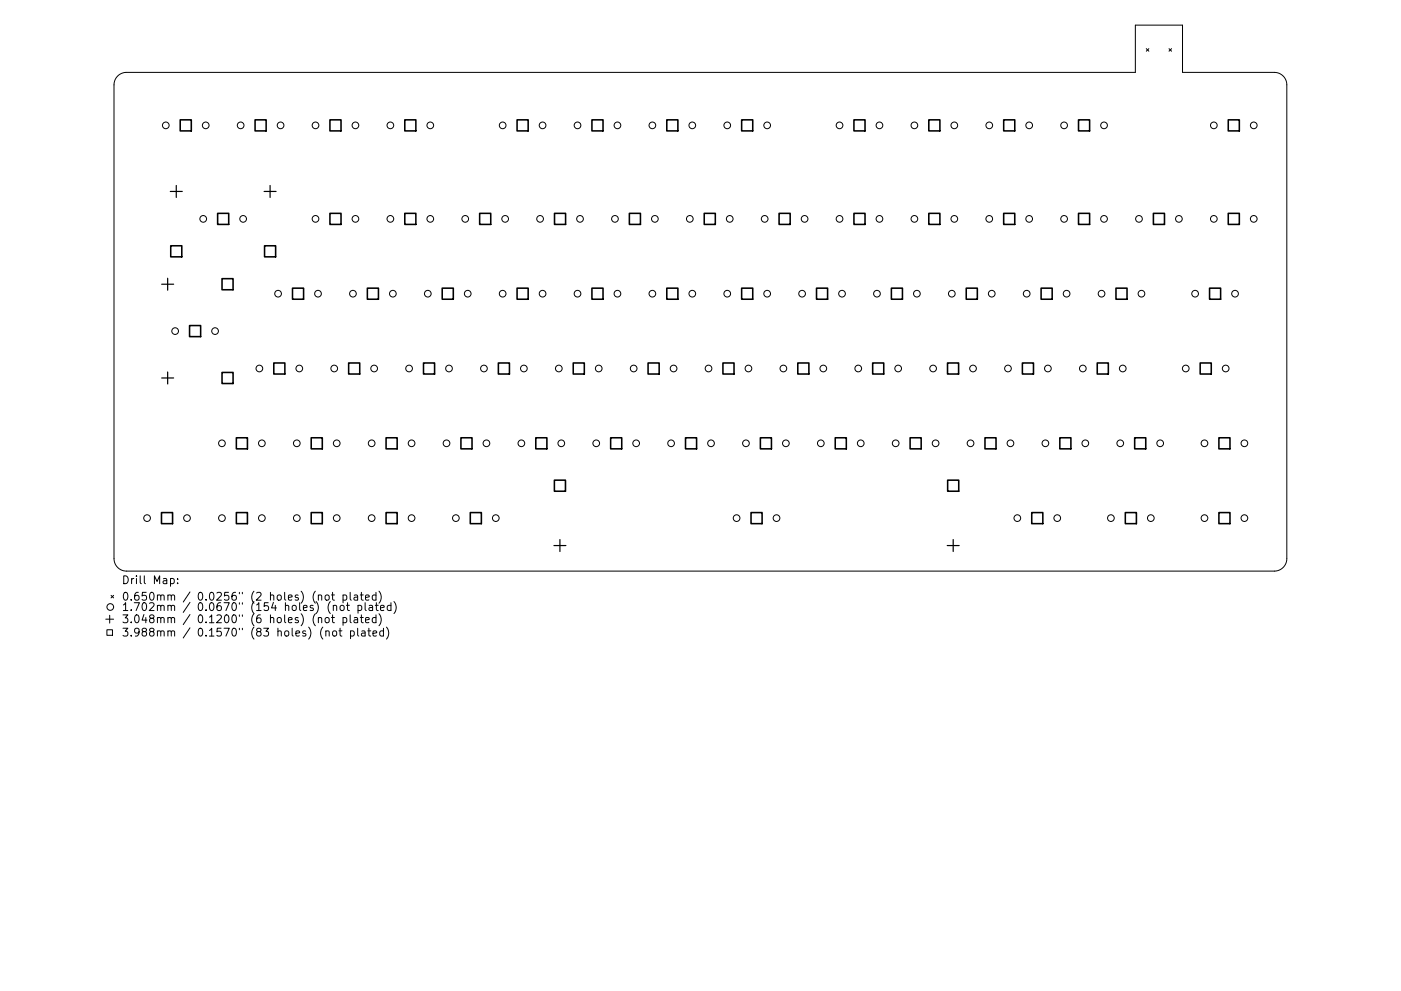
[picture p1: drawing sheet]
<svg xmlns="http://www.w3.org/2000/svg" width="297mm" height="210mm" viewBox="0 0 297 210" stroke-linecap="round" stroke-linejoin="round" font-family="sans-serif">
<defs><g id="words">
<g font-size="2.3">
<text x="25.8" y="123.9">Drill Map:</text>
<text x="25.8" y="127.4">0.650mm / 0.0256&quot; (2 holes) (not plated)</text>
<text x="25.8" y="129.6">1.702mm / 0.0670&quot; (154 holes) (not plated)</text>
<text x="25.8" y="132.2">3.048mm / 0.1200&quot; (6 holes) (not plated)</text>
<text x="25.8" y="135">3.988mm / 0.1570&quot; (83 holes) (not plated)</text>
</g>
</g></defs>
<g fill="none" stroke="#000" stroke-width=".21">
<path d="M24.9 16.1a2.65 2.65 0 0 1 1.9-.7h213.9v-10.1h10v10.1h19.5a2.65 2.65 0 0 1 2.6 2.6v100.5a2.64 2.64 0 0 1-2.6 2.7h-243.4a2.65 2.65 0 0 1-2.6-2.7v-100.5a2.64 2.64 0 0 1 .7-1.9zM243 10.3l.6 .6M243.6 10.3l-.6 .6M247.9 10.3l.5 .6M248.4 10.3l-.5 .6M22.4 131.4h1.7M22.7 133.6h1.1v1.2h-1.1zM23.3 130.5v1.7M23.5 126.3l.6 .6M24.1 126.3l-.6 .6M36.2 122.8l.4-.1 .3 .3-.1 .8h-.6M37.7 123.7v.1"/>
<path d="M37.7 122.8v.2M67.5 126.4l.2-.2 .4 .1 .1 1M67.5 131.2l.2-.2 .4 .1 .1 1M69 126.4l.2-.2 .5 .2 .1 .6-.2 .3h-.4l-.2-.1zM69 131.2l.2-.2 .5 .2 .1 .6-.2 .2-.4 .1-.2-.1zM69.1 134l.2-.2 .4 .1 .1 1.1M70.3 126.2h.6M70.3 131h.6M70.5 125.7v1.4l.4 .2M70.5 130.5v1.4l.4 .2M70.6 134l.2-.2 .5 .2 .1 .6-.2 .3-.4 .1-.2-.2zM70.7 128.6l.2-.2 .4 .1 .1 1"/>
<path d="M70.7 128.4v1.1M71.9 133.8h.6M72.1 133.3v1.4l.4 .3M72.2 128.6l.2-.2 .5 .2 .1 .6-.2 .3h-.4l-.2-.1zM72.7 126.3l.5-.1 .3 .3-.1 .8h-.7M72.7 131.1l.5-.1 .3 .3-.1 .7h-.7M72.7 126.2v1.7M72.7 131v1.7M73.4 128.4h.7M73.7 127.9v1.4l.4 .2M74.2 125.7v1.4l.3 .2M74.2 130.5v1.4l.3 .2"/>
<path d="M74.3 133.9l.5-.1 .3 .4-.1 .7h-.7M74.3 133.8v1.7M75.1 126.3h.6l.1 1M75.1 131.1h.6l.1 1M75.8 126.6l-.5 .1a.33 .33 0 0 0-.3 .3 .33 .33 0 0 0 .3 .3h.5M75.8 131.4l-.5 .1a.33 .33 0 0 0-.3 .3 .33 .33 0 0 0 .3 .3l.5-.1M75.8 133.3v1.4l.3 .3M75.9 128.5l.5-.1 .3 .3-.2 .8h-.6M75.9 128.4v1.7M76.4 126.2h.6M76.4 131h.6M76.6 125.7v1.4l.4 .2"/>
<path d="M76.6 130.5v1.4l.4 .2M76.7 133.9h.6l.1 1.1M77.4 127.9v1.4l.3 .2M77.4 134.2l-.5 .1a.33 .33 0 0 0-.3 .3 .33 .33 0 0 0 .3 .4l.5-.1M77.5 126.8l.8-.2-.1-.3-.5-.1-.2 .3 .1 .8h.6M77.5 131.6l.8-.2-.1-.3-.5-.1-.2 .2 .1 .8h.6M78 133.8h.6M78.2 133.3v1.4l.4 .3M78.3 128.5h.6l.1 1M79 128.8l-.6 .1a.33 .33 0 0 0-.2 .3 .33 .33 0 0 0 .2 .3h.6M79.1 134.4l.8-.2-.1-.3-.5-.1-.2 .3 .1 .8h.6M79.6 128.4h.6"/>
<path d="M79.7 126.3l-.5-.1-.3 .3 .2 .8h.6M79.7 131.1l-.5-.1-.3 .3 .2 .7h.6M79.7 125.7v1.6M79.7 130.5v1.6M79.8 127.9v1.4l.4 .2M80.4 125.4a1.91 1.91 0 0 1 0 2.6M80.4 130.2a1.91 1.91 0 0 1 0 2.6M80.7 129l.8-.2-.1-.3-.5-.1-.2 .3v.8h.7M81.3 133.9l-.5-.1-.3 .4 .2 .7h.6M81.3 133.3v1.7M81.9 133.1a1.91 1.91 0 0 1 0 2.5M82.9 128.5l-.5-.1-.3 .3 .2 .8h.6"/>
<path d="M82.9 127.9v1.6M83.5 127.6a1.91 1.91 0 0 1 0 2.6"/>
<circle cx="35.1" cy="26.6" r=".71"/>
<circle cx="43.6" cy="26.6" r=".71"/>
<circle cx="51" cy="26.6" r=".71"/>
<circle cx="59.5" cy="26.6" r=".71"/>
<circle cx="66.9" cy="26.6" r=".71"/>
<circle cx="75.4" cy="26.6" r=".71"/>
<circle cx="82.8" cy="26.6" r=".71"/>
<circle cx="91.2" cy="26.6" r=".71"/>
<circle cx="106.6" cy="26.6" r=".71"/>
<circle cx="115" cy="26.6" r=".71"/>
<circle cx="122.4" cy="26.6" r=".71"/>
<circle cx="130.9" cy="26.6" r=".71"/>
<circle cx="138.3" cy="26.6" r=".71"/>
<circle cx="146.8" cy="26.6" r=".71"/>
<circle cx="154.2" cy="26.6" r=".71"/>
<circle cx="162.7" cy="26.6" r=".71"/>
<circle cx="178" cy="26.6" r=".71"/>
<circle cx="186.5" cy="26.6" r=".71"/>
<circle cx="193.9" cy="26.6" r=".71"/>
<circle cx="202.3" cy="26.6" r=".71"/>
<circle cx="209.7" cy="26.6" r=".71"/>
<circle cx="218.2" cy="26.6" r=".71"/>
<circle cx="225.6" cy="26.6" r=".71"/>
<circle cx="234.1" cy="26.6" r=".71"/>
<circle cx="257.4" cy="26.6" r=".71"/>
<circle cx="265.8" cy="26.6" r=".71"/>
<circle cx="43.1" cy="46.4" r=".71"/>
<circle cx="51.6" cy="46.4" r=".71"/>
<circle cx="66.9" cy="46.4" r=".71"/>
<circle cx="75.4" cy="46.4" r=".71"/>
<circle cx="82.8" cy="46.4" r=".71"/>
<circle cx="91.2" cy="46.4" r=".71"/>
<circle cx="98.6" cy="46.4" r=".71"/>
<circle cx="107.1" cy="46.4" r=".71"/>
<circle cx="114.5" cy="46.4" r=".71"/>
<circle cx="123" cy="46.4" r=".71"/>
<circle cx="130.4" cy="46.4" r=".71"/>
<circle cx="138.8" cy="46.4" r=".71"/>
<circle cx="146.3" cy="46.4" r=".71"/>
<circle cx="154.7" cy="46.4" r=".71"/>
<circle cx="162.1" cy="46.4" r=".71"/>
<circle cx="170.6" cy="46.4" r=".71"/>
<circle cx="178" cy="46.4" r=".71"/>
<circle cx="186.5" cy="46.4" r=".71"/>
<circle cx="193.9" cy="46.4" r=".71"/>
<circle cx="202.3" cy="46.4" r=".71"/>
<circle cx="209.7" cy="46.4" r=".71"/>
<circle cx="218.2" cy="46.4" r=".71"/>
<circle cx="225.6" cy="46.4" r=".71"/>
<circle cx="234.1" cy="46.4" r=".71"/>
<circle cx="241.5" cy="46.4" r=".71"/>
<circle cx="249.9" cy="46.4" r=".71"/>
<circle cx="257.4" cy="46.4" r=".71"/>
<circle cx="265.8" cy="46.4" r=".71"/>
<circle cx="37.1" cy="70.2" r=".71"/>
<circle cx="45.6" cy="70.2" r=".71"/>
<circle cx="55" cy="78.2" r=".71"/>
<circle cx="59" cy="62.3" r=".71"/>
<circle cx="63.5" cy="78.2" r=".71"/>
<circle cx="67.4" cy="62.3" r=".71"/>
<circle cx="70.9" cy="78.2" r=".71"/>
<circle cx="74.8" cy="62.3" r=".71"/>
<circle cx="79.3" cy="78.2" r=".71"/>
<circle cx="83.3" cy="62.3" r=".71"/>
<circle cx="86.7" cy="78.2" r=".71"/>
<circle cx="90.7" cy="62.3" r=".71"/>
<circle cx="95.2" cy="78.2" r=".71"/>
<circle cx="99.2" cy="62.3" r=".71"/>
<circle cx="102.6" cy="78.2" r=".71"/>
<circle cx="106.6" cy="62.3" r=".71"/>
<circle cx="111.1" cy="78.2" r=".71"/>
<circle cx="115" cy="62.3" r=".71"/>
<circle cx="118.5" cy="78.2" r=".71"/>
<circle cx="122.4" cy="62.3" r=".71"/>
<circle cx="126.9" cy="78.2" r=".71"/>
<circle cx="130.9" cy="62.3" r=".71"/>
<circle cx="134.3" cy="78.2" r=".71"/>
<circle cx="138.3" cy="62.3" r=".71"/>
<circle cx="142.8" cy="78.2" r=".71"/>
<circle cx="146.8" cy="62.3" r=".71"/>
<circle cx="150.2" cy="78.2" r=".71"/>
<circle cx="154.2" cy="62.3" r=".71"/>
<circle cx="158.7" cy="78.2" r=".71"/>
<circle cx="162.7" cy="62.3" r=".71"/>
<circle cx="166.1" cy="78.2" r=".71"/>
<circle cx="170.1" cy="62.3" r=".71"/>
<circle cx="174.6" cy="78.2" r=".71"/>
<circle cx="178.5" cy="62.3" r=".71"/>
<circle cx="182" cy="78.2" r=".71"/>
<circle cx="185.9" cy="62.3" r=".71"/>
<circle cx="190.4" cy="78.2" r=".71"/>
<circle cx="194.4" cy="62.3" r=".71"/>
<circle cx="197.8" cy="78.2" r=".71"/>
<circle cx="201.8" cy="62.3" r=".71"/>
<circle cx="206.3" cy="78.2" r=".71"/>
<circle cx="210.3" cy="62.3" r=".71"/>
<circle cx="213.7" cy="78.2" r=".71"/>
<circle cx="217.7" cy="62.3" r=".71"/>
<circle cx="222.2" cy="78.2" r=".71"/>
<circle cx="226.1" cy="62.3" r=".71"/>
<circle cx="229.6" cy="78.2" r=".71"/>
<circle cx="233.5" cy="62.3" r=".71"/>
<circle cx="238" cy="78.2" r=".71"/>
<circle cx="242" cy="62.3" r=".71"/>
<circle cx="251.4" cy="78.2" r=".71"/>
<circle cx="253.4" cy="62.3" r=".71"/>
<circle cx="259.9" cy="78.2" r=".71"/>
<circle cx="261.9" cy="62.3" r=".71"/>
<circle cx="47.1" cy="94.1" r=".71"/>
<circle cx="55.5" cy="94.1" r=".71"/>
<circle cx="62.9" cy="94.1" r=".71"/>
<circle cx="71.4" cy="94.1" r=".71"/>
<circle cx="78.8" cy="94.1" r=".71"/>
<circle cx="87.3" cy="94.1" r=".71"/>
<circle cx="94.7" cy="94.1" r=".71"/>
<circle cx="103.1" cy="94.1" r=".71"/>
<circle cx="110.5" cy="94.1" r=".71"/>
<circle cx="119" cy="94.1" r=".71"/>
<circle cx="126.4" cy="94.1" r=".71"/>
<circle cx="134.9" cy="94.1" r=".71"/>
<circle cx="142.3" cy="94.1" r=".71"/>
<circle cx="150.7" cy="94.1" r=".71"/>
<circle cx="158.2" cy="94.1" r=".71"/>
<circle cx="166.6" cy="94.1" r=".71"/>
<circle cx="174" cy="94.1" r=".71"/>
<circle cx="182.5" cy="94.1" r=".71"/>
<circle cx="189.9" cy="94.1" r=".71"/>
<circle cx="198.4" cy="94.1" r=".71"/>
<circle cx="205.8" cy="94.1" r=".71"/>
<circle cx="214.2" cy="94.1" r=".71"/>
<circle cx="221.6" cy="94.1" r=".71"/>
<circle cx="230.1" cy="94.1" r=".71"/>
<circle cx="237.5" cy="94.1" r=".71"/>
<circle cx="246" cy="94.1" r=".71"/>
<circle cx="255.4" cy="94.1" r=".71"/>
<circle cx="263.8" cy="94.1" r=".71"/>
<circle cx="31.2" cy="109.9" r=".71"/>
<circle cx="39.6" cy="109.9" r=".71"/>
<circle cx="47.1" cy="109.9" r=".71"/>
<circle cx="55.5" cy="109.9" r=".71"/>
<circle cx="62.9" cy="109.9" r=".71"/>
<circle cx="71.4" cy="109.9" r=".71"/>
<circle cx="78.8" cy="109.9" r=".71"/>
<circle cx="87.3" cy="109.9" r=".71"/>
<circle cx="96.7" cy="109.9" r=".71"/>
<circle cx="105.1" cy="109.9" r=".71"/>
<circle cx="156.2" cy="109.9" r=".71"/>
<circle cx="164.6" cy="109.9" r=".71"/>
<circle cx="215.7" cy="109.9" r=".71"/>
<circle cx="224.2" cy="109.9" r=".71"/>
<circle cx="235.5" cy="109.9" r=".71"/>
<circle cx="244" cy="109.9" r=".71"/>
<circle cx="255.4" cy="109.9" r=".71"/>
<circle cx="263.8" cy="109.9" r=".71"/>
<circle cx="23.4" cy="128.8" r=".71"/>
</g>
<path d="M37.4 39.4v2.5M57.3 39.4v2.5M35.5 59v2.6M36.1 40.6h2.5M56 40.6h2.5M34.3 60.3h2.5M35.5 78.9v2.6M34.3 80.2h2.5M117.4 115.7h2.6M118.7 114.5v2.5M200.8 115.7h2.6M202.1 114.5v2.5" fill="none" stroke="#000" stroke-width=".25"/>
<g fill="none" stroke="#000" stroke-width=".33">
<path d="M38.2 25.4h2.4v2.4h-2.4zM54.1 25.4h2.3v2.4h-2.3zM70 25.4h2.3v2.4h-2.3zM85.8 25.4h2.4v2.4h-2.4zM109.6 25.4h2.4v2.4h-2.4zM125.5 25.4h2.4v2.4h-2.4zM141.4 25.4h2.3v2.4h-2.3zM157.2 25.4h2.4v2.4h-2.4zM181.1 25.4h2.3v2.4h-2.3zM196.9 25.4h2.4v2.4h-2.4zM212.8 25.4h2.4v2.4h-2.4zM228.7 25.4h2.3v2.4h-2.3z"/>
<path d="M260.4 25.4h2.4v2.4h-2.4zM36.2 52.1h2.3v2.4h-2.3zM46.1 45.3h2.4v2.3h-2.4zM47.1 59.1h2.3v2.4h-2.3zM56.1 52.1h2.3v2.4h-2.3zM70 45.3h2.3v2.3h-2.3zM85.8 45.3h2.4v2.3h-2.4zM101.7 45.3h2.3v2.3h-2.3zM117.6 45.3h2.3v2.3h-2.3zM133.4 45.3h2.4v2.3h-2.4zM149.3 45.3h2.4v2.3h-2.4zM165.2 45.3h2.3v2.3h-2.3z"/>
<path d="M181.1 45.3h2.3v2.3h-2.3zM196.9 45.3h2.4v2.3h-2.4zM212.8 45.3h2.3v2.3h-2.3zM228.7 45.3h2.3v2.3h-2.3zM244.5 45.3h2.4v2.3h-2.4zM260.4 45.3h2.4v2.3h-2.4zM40.2 69.1h2.3v2.3h-2.3zM47.1 79h2.3v2.4h-2.3zM58 77h2.4v2.4h-2.4zM62 61.1h2.4v2.4h-2.4zM73.9 77h2.4v2.4h-2.4zM77.9 61.1h2.3v2.4h-2.3z"/>
<path d="M89.8 77h2.3v2.4h-2.3zM93.8 61.1h2.3v2.4h-2.3zM105.7 77h2.3v2.4h-2.3zM109.6 61.1h2.4v2.4h-2.4zM121.5 77h2.4v2.4h-2.4zM125.5 61.1h2.4v2.4h-2.4zM137.4 77h2.4v2.4h-2.4zM141.4 61.1h2.3v2.4h-2.3zM153.3 77h2.3v2.4h-2.3zM157.2 61.1h2.4v2.4h-2.4zM169.2 77h2.3v2.4h-2.3zM173.1 61.1h2.4v2.4h-2.4z"/>
<path d="M185 77h2.4v2.4h-2.4zM189 61.1h2.3v2.4h-2.3zM200.9 77h2.3v2.4h-2.3zM204.9 61.1h2.3v2.4h-2.3zM216.8 77h2.3v2.4h-2.3zM220.7 61.1h2.4v2.4h-2.4zM232.6 77h2.4v2.4h-2.4zM236.6 61.1h2.4v2.4h-2.4zM254.5 77h2.3v2.4h-2.3zM256.4 61.1h2.4v2.4h-2.4zM50.1 92.9h2.4v2.3h-2.4zM66 92.9h2.3v2.3h-2.3z"/>
<path d="M81.9 92.9h2.3v2.3h-2.3zM97.7 92.9h2.4v2.3h-2.4zM113.6 92.9h2.3v2.3h-2.3zM129.5 92.9h2.3v2.3h-2.3zM145.3 92.9h2.4v2.3h-2.4zM161.2 92.9h2.4v2.3h-2.4zM177.1 92.9h2.3v2.3h-2.3zM193 92.9h2.3v2.3h-2.3zM208.8 92.9h2.4v2.3h-2.4zM224.7 92.9h2.4v2.3h-2.4zM240.6 92.9h2.3v2.3h-2.3zM258.4 92.9h2.4v2.3h-2.4z"/>
<path d="M34.2 108.8h2.4v2.3h-2.4zM50.1 108.8h2.4v2.3h-2.4zM66 108.8h2.3v2.3h-2.3zM81.9 108.8h2.3v2.3h-2.3zM99.7 108.8h2.4v2.3h-2.4zM117.5 101.9h2.4v2.3h-2.4zM159.2 108.8h2.4v2.3h-2.4zM200.9 101.9h2.4v2.3h-2.4zM218.7 108.8h2.4v2.3h-2.4zM238.6 108.8h2.3v2.3h-2.3zM258.4 108.8h2.4v2.3h-2.4z"/>
</g>
<use href="#words"/>
</svg>
